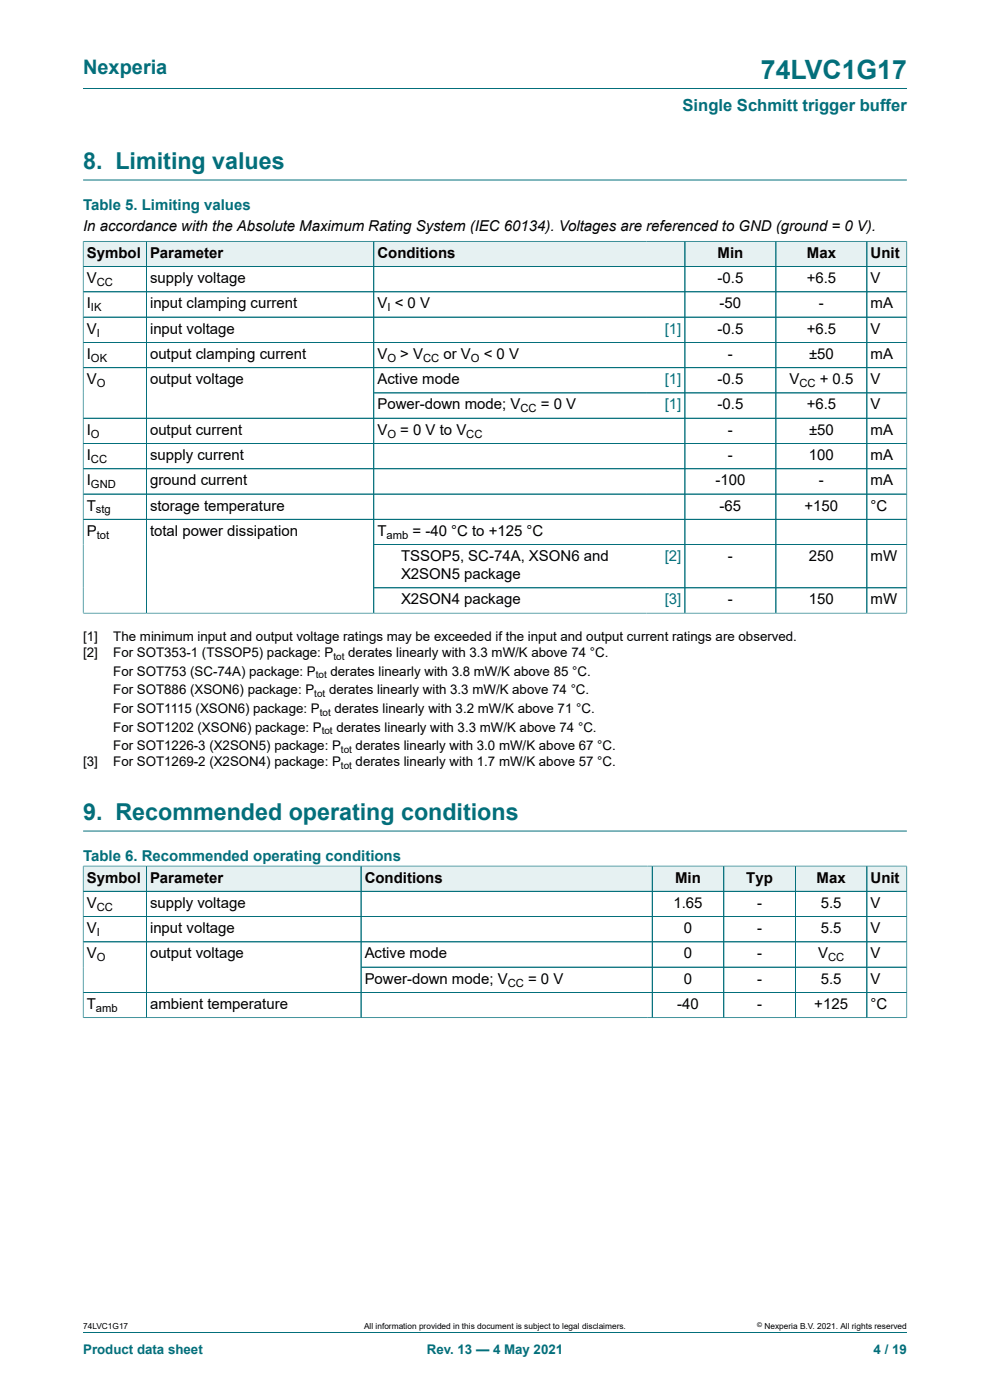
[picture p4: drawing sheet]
<svg xmlns="http://www.w3.org/2000/svg" width="210mm" height="297mm" viewBox="0 0 210 297" stroke-linecap="round" stroke-linejoin="round" font-family="sans-serif">
<defs><g id="words">
<text font-size="5.6" fill="#036f7b" x="161.4" y="16.8">74LVC1G17</text>
<g font-size="4.9" fill="#036f7b">
<text x="17.6" y="35.9">8. Limiting values</text>
<text x="17.6" y="174">9. Recommended operating conditions</text>
</g>
<text font-size="4.2" fill="#036f7b" x="17.6" y="15.6">Nexperia</text>
<text font-size="3.5" fill="#036f7b" x="144.8" y="23.7">Single Schmitt trigger buffer</text>
<g font-size="3.2" fill="#036f7b">
<text x="17.6" y="44.5">Table 5. Limiting values</text>
<text x="17.6" y="182.6">Table 6. Recommended operating conditions</text>
</g>
<g font-size="3.2">
<text x="17.6" y="49.1">In accordance with the Absolute Maximum Rating System (IEC 60134). Voltages are referenced to GND (ground = 0 V).</text>
<text x="18.4" y="54.7">Symbol</text>
<text x="31.8" y="54.7">Parameter</text>
<text x="80.1" y="54.7">Conditions</text>
<text x="152.2" y="54.7">Min</text>
<text x="171.2" y="54.7">Max</text>
<text x="184.7" y="54.7">Unit</text>
<text x="18.4" y="60.1">V</text>
<text x="18.4" y="65.4">I</text>
<text x="31.8" y="60.1">supply voltage</text>
<text x="31.8" y="65.4">input clamping current</text>
<text x="80.1" y="65.4">V &lt; 0 V</text>
<text x="152.2" y="60.1">-0.5</text>
<text x="152.7" y="65.4">-50</text>
<text x="171.1" y="60.1">+6.5</text>
<text x="173.7" y="65.4">-</text>
<text x="184.7" y="60.1">V</text>
<text x="184.7" y="65.4">mA</text>
<text x="18.4" y="70.8">V</text>
<text x="31.8" y="70.8">input voltage</text>
<text x="152.2" y="70.8">-0.5</text>
<text x="171.1" y="70.8">+6.5</text>
<text x="184.7" y="70.8">V</text>
<text x="18.4" y="76.1">I</text>
<text x="31.8" y="76.1">output clamping current</text>
<text x="80.1" y="76.1">V</text>
<text x="84.9" y="76.1">&gt; V</text>
<text x="94.1" y="76.1">or V</text>
<text x="102.6" y="76.1">&lt; 0 V</text>
<text x="154.4" y="76.1">-</text>
<text x="171.6" y="76.1">±50</text>
<text x="184.7" y="76.1">mA</text>
<text x="18.4" y="81.5">V</text>
<text x="31.8" y="81.5">output voltage</text>
<text x="80.1" y="81.5">Active mode</text>
<text x="152.2" y="81.5">-0.5</text>
<text x="167.5" y="81.5">V</text>
<text x="173.9" y="81.5">+ 0.5</text>
<text x="184.7" y="81.5">V</text>
<text x="80.1" y="86.9">Power-down mode; V</text>
<text x="114.7" y="86.9">= 0 V</text>
<text x="152.2" y="86.9">-0.5</text>
<text x="171.1" y="86.9">+6.5</text>
<text x="184.7" y="86.9">V</text>
<text x="18.4" y="92.2">I</text>
<text x="31.8" y="92.2">output current</text>
<text x="80.1" y="92.2">V</text>
<text x="84.9" y="92.2">= 0 V to V</text>
<text x="154.4" y="92.2">-</text>
<text x="171.6" y="92.2">±50</text>
<text x="184.7" y="92.2">mA</text>
<text x="18.4" y="97.6">I</text>
<text x="31.8" y="97.6">supply current</text>
<text x="154.4" y="97.6">-</text>
<text x="171.6" y="97.6">100</text>
<text x="184.7" y="97.6">mA</text>
<text x="18.4" y="103">I</text>
<text x="31.8" y="103">ground current</text>
<text x="151.8" y="103">-100</text>
<text x="173.7" y="103">-</text>
<text x="184.7" y="103">mA</text>
<text x="18.4" y="108.3">T</text>
<text x="18.4" y="113.7">P</text>
<text x="31.8" y="108.3">storage temperature</text>
<text x="31.8" y="113.7">total power dissipation</text>
<text x="80.1" y="113.7">T</text>
<text x="87.5" y="113.7">= -40 °C to +125 °C</text>
<text x="152.7" y="108.3">-65</text>
<text x="170.7" y="108.3">+150</text>
<text x="184.7" y="108.3">°C</text>
<text x="85.1" y="119">TSSOP5, SC-74A, XSON6 and</text>
<text x="154.4" y="119">-</text>
<text x="171.6" y="119">250</text>
<text x="184.7" y="119">mW</text>
<text x="85.1" y="122.8">X2SON5 package</text>
<text x="85.1" y="128.2">X2SON4 package</text>
<text x="154.4" y="128.2">-</text>
<text x="171.6" y="128.2">150</text>
<text x="184.7" y="128.2">mW</text>
<text x="18.4" y="187.2">Symbol</text>
<text x="31.8" y="187.2">Parameter</text>
<text x="77.4" y="187.2">Conditions</text>
<text x="143.2" y="187.2">Min</text>
<text x="158.3" y="187.2">Typ</text>
<text x="173.2" y="187.2">Max</text>
<text x="184.7" y="187.2">Unit</text>
<text x="18.4" y="192.6">V</text>
<text x="18.4" y="198">V</text>
<text x="31.8" y="192.6">supply voltage</text>
<text x="31.8" y="198">input voltage</text>
<text x="142.9" y="192.6">1.65</text>
<text x="145.1" y="198">0</text>
<text x="160.6" y="192.6">-</text>
<text x="160.6" y="198">-</text>
<text x="174.1" y="192.6">5.5</text>
<text x="174.1" y="198">5.5</text>
<text x="184.7" y="192.6">V</text>
<text x="184.7" y="198">V</text>
<text x="18.4" y="203.3">V</text>
<text x="31.8" y="203.3">output voltage</text>
<text x="77.4" y="203.3">Active mode</text>
<text x="145.1" y="203.3">0</text>
<text x="160.6" y="203.3">-</text>
<text x="173.5" y="203.3">V</text>
<text x="184.7" y="203.3">V</text>
<text x="77.4" y="208.7">Power-down mode; V</text>
<text x="112" y="208.7">= 0 V</text>
<text x="145.1" y="208.7">0</text>
<text x="160.6" y="208.7">-</text>
<text x="174.1" y="208.7">5.5</text>
<text x="184.7" y="208.7">V</text>
<text x="18.4" y="214">T</text>
<text x="31.8" y="214">ambient temperature</text>
<text x="143.7" y="214">-40</text>
<text x="160.6" y="214">-</text>
<text x="172.7" y="214">+125</text>
<text x="184.7" y="214">°C</text>
</g>
<g font-size="3.2" fill="#00f">
<text x="141" y="70.8">[1]</text>
<text x="141" y="81.5">[1]</text>
<text x="141" y="86.9">[1]</text>
<text x="141" y="119">[2]</text>
<text x="141" y="128.2">[3]</text>
</g>
<g font-size="2.8">
<text x="17.6" y="136">[1]</text>
<text x="24" y="136">The minimum input and output voltage ratings may be exceeded if the input and output current ratings are observed.</text>
<text x="17.6" y="139.4">[2]</text>
<text x="24" y="139.4">For SOT353-1 (TSSOP5) package: P</text>
<text x="24" y="143.4">For SOT753 (SC-74A) package: P</text>
<text x="70.1" y="143.4">derates linearly with 3.8 mW/K above 85 °C.</text>
<text x="73.9" y="139.4">derates linearly with 3.3 mW/K above 74 °C.</text>
<text x="24" y="147.3">For SOT886 (XSON6) package: P</text>
<text x="69.8" y="147.3">derates linearly with 3.3 mW/K above 74 °C.</text>
<text x="24" y="151.3">For SOT1115 (XSON6) package: P</text>
<text x="24" y="155.2">For SOT1202 (XSON6) package: P</text>
<text x="70.9" y="151.3">derates linearly with 3.2 mW/K above 71 °C.</text>
<text x="71.4" y="155.2">derates linearly with 3.3 mW/K above 74 °C.</text>
<text x="24" y="159.2">For SOT1226-3 (X2SON5) package: P</text>
<text x="75.4" y="159.2">derates linearly with 3.0 mW/K above 67 °C.</text>
<text x="17.6" y="162.6">[3]</text>
<text x="24" y="162.6">For SOT1269-2 (X2SON4) package: P</text>
<text x="75.4" y="162.6">derates linearly with 1.7 mW/K above 57 °C.</text>
</g>
<g font-size="2.8" fill="#036f7b">
<text x="17.6" y="287.2">Product data sheet</text>
<text x="90.5" y="287.2">Rev. 13 — 4 May 2021</text>
<text x="185.3" y="287.2">4 / 19</text>
</g>
<g font-size="2.4">
<text x="20.5" y="60.7">CC</text>
<text x="19.3" y="66">IK</text>
<text x="20.5" y="71.4">I</text>
<text x="82.2" y="66">I</text>
<text x="19.3" y="76.8">OK</text>
<text x="82.2" y="76.8">O</text>
<text x="89.8" y="76.8">CC</text>
<text x="99.9" y="76.8">O</text>
<text x="20.5" y="82.1">O</text>
<text x="169.6" y="82.1">CC</text>
<text x="110.4" y="87.5">CC</text>
<text x="19.3" y="92.8">O</text>
<text x="82.2" y="92.8">O</text>
<text x="98.9" y="92.8">CC</text>
<text x="19.3" y="98.2">CC</text>
<text x="19.3" y="103.6">GND</text>
<text x="20.4" y="108.9">stg</text>
<text x="20.5" y="114.3">tot</text>
<text x="82" y="114.3">amb</text>
<text x="20.5" y="193.2">CC</text>
<text x="20.5" y="198.6">I</text>
<text x="20.5" y="203.9">O</text>
<text x="175.6" y="203.9">CC</text>
<text x="107.7" y="209.3">CC</text>
<text x="20.4" y="214.7">amb</text>
</g>
<g font-size="2.1">
<text x="67" y="143.9">tot</text>
<text x="70.7" y="140">tot</text>
<text x="66.7" y="147.9">tot</text>
<text x="67.8" y="151.8">tot</text>
<text x="68.2" y="155.8">tot</text>
<text x="72.3" y="159.7">tot</text>
<text x="72.3" y="163.1">tot</text>
</g>
<g font-size="1.8">
<text x="17.6" y="282">74LVC1G17</text>
<text x="77.2" y="282">All information provided in this document is subject to legal disclaimers.</text>
<text x="162.2" y="282">Nexperia B.V. 2021. All rights reserved</text>
</g>
<text font-size="1.4" x="160.6" y="281.6">©</text>
</g></defs>
<path d="M17.6 18.8h174.8M17.6 38.2h174.8" fill="none" stroke="#036f7b" stroke-width=".21"/>
<path d="M17.7 51.3h13.3v5.2h-13.3z" fill="#e6f1f2"/>
<path d="M17.6 51.1v5.5h13.4v-5.4h-13.4" fill="none" stroke="#036f7b" stroke-width=".21"/>
<path d="M31.1 51.3h48.1v5.2h-48.1z" fill="#e6f1f2"/>
<path d="M31 51.2h48.3v5.4h-48.3z" fill="none" stroke="#036f7b" stroke-width=".21"/>
<path d="M79.4 51.3h57.8v5.2h-57.8z" fill="#e6f1f2"/>
<path d="M137.2 51.2h-57.9v5.4h57.9" fill="none" stroke="#036f7b" stroke-width=".21"/>
<path d="M137.2 51.3h8v5.2h-8z" fill="#e6f1f2"/>
<path d="M137.2 51.2h8.1v5.4h-8.1" fill="none" stroke="#036f7b" stroke-width=".21"/>
<path d="M145.4 51.3h19.1v5.2h-19.1z" fill="#e6f1f2"/>
<path d="M145.3 51.2h19.3v5.4h-19.3z" fill="none" stroke="#036f7b" stroke-width=".21"/>
<path d="M164.7 51.3h19.1v5.2h-19.1z" fill="#e6f1f2"/>
<path d="M164.6 51.2h19.3v5.4h-19.3z" fill="none" stroke="#036f7b" stroke-width=".21"/>
<path d="M184 51.3h8.3v5.2h-8.3z" fill="#e6f1f2"/>
<g fill="none" stroke="#036f7b" stroke-width=".21">
<path d="M17.6 56.6h174.8M17.6 51.3v78.8M17.7 51.2h174.7M31 51.3v78.8M79.3 51.3v78.8M145.3 51.3v78.8M164.6 51.3v78.8M183.9 51.2v78.9M192.4 51.1v79M17.6 61.9h174.8M17.6 67.3h174.8M17.6 72.6h174.8"/>
<path d="M17.6 78h174.8M17.6 88.7h174.8M17.6 94.1h174.8M17.6 99.4h174.8M192.4 83.4h-113.1M17.6 104.8h174.8M79.3 115.5h113.1M192.4 110.2h-174.8M79.3 124.7h113.1M192.4 130.1h-174.8M17.6 176.3h174.8"/>
</g>
<path d="M17.7 183.8h13.3v5.2h-13.3z" fill="#e6f1f2"/>
<path d="M17.6 183.7v5.4h13.4v-5.4h-13.4" fill="none" stroke="#036f7b" stroke-width=".21"/>
<path d="M31.1 183.8h45.4v5.2h-45.4z" fill="#e6f1f2"/>
<path d="M31 183.7h45.6v5.4h-45.6z" fill="none" stroke="#036f7b" stroke-width=".21"/>
<path d="M76.7 183.8h60.6v5.2h-60.6z" fill="#e6f1f2"/>
<path d="M137.3 183.7h-60.7v5.4h60.7" fill="none" stroke="#036f7b" stroke-width=".21"/>
<path d="M137.3 183.8h1v5.2h-1z" fill="#e6f1f2"/>
<path d="M137.3 183.7h1.1v5.4h-1.1" fill="none" stroke="#036f7b" stroke-width=".21"/>
<path d="M138.4 183.8h15.1v5.2h-15.1z" fill="#e6f1f2"/>
<path d="M138.4 183.7h15.1v5.4h-15.1z" fill="none" stroke="#036f7b" stroke-width=".21"/>
<path d="M153.6 183.8h15v5.2h-15z" fill="#e6f1f2"/>
<path d="M153.5 183.7h15.2v5.4h-15.2z" fill="none" stroke="#036f7b" stroke-width=".21"/>
<path d="M168.8 183.8h15v5.2h-15z" fill="#e6f1f2"/>
<path d="M168.7 183.7h15.2v5.4h-15.2z" fill="none" stroke="#036f7b" stroke-width=".21"/>
<path d="M184 183.8h8.3v5.2h-8.3z" fill="#e6f1f2"/>
<g fill="none" stroke="#036f7b" stroke-width=".21">
<path d="M17.6 189.1h174.8M17.6 183.8v32.2M17.7 183.7h174.7M31 183.8v32.1M76.6 183.8v32.1M138.4 183.8v32.1M153.5 183.8v32.1M168.7 183.8v32.1M183.9 183.7v32.2M192.4 183.7v32.3M192.4 194.5h-174.8M192.4 199.8h-174.8"/>
<path d="M17.6 215.9h174.8M17.6 210.5h174.8M76.6 205.2h115.8M17.6 282.6h174.8"/>
</g>
<use href="#words"/>
</svg>
